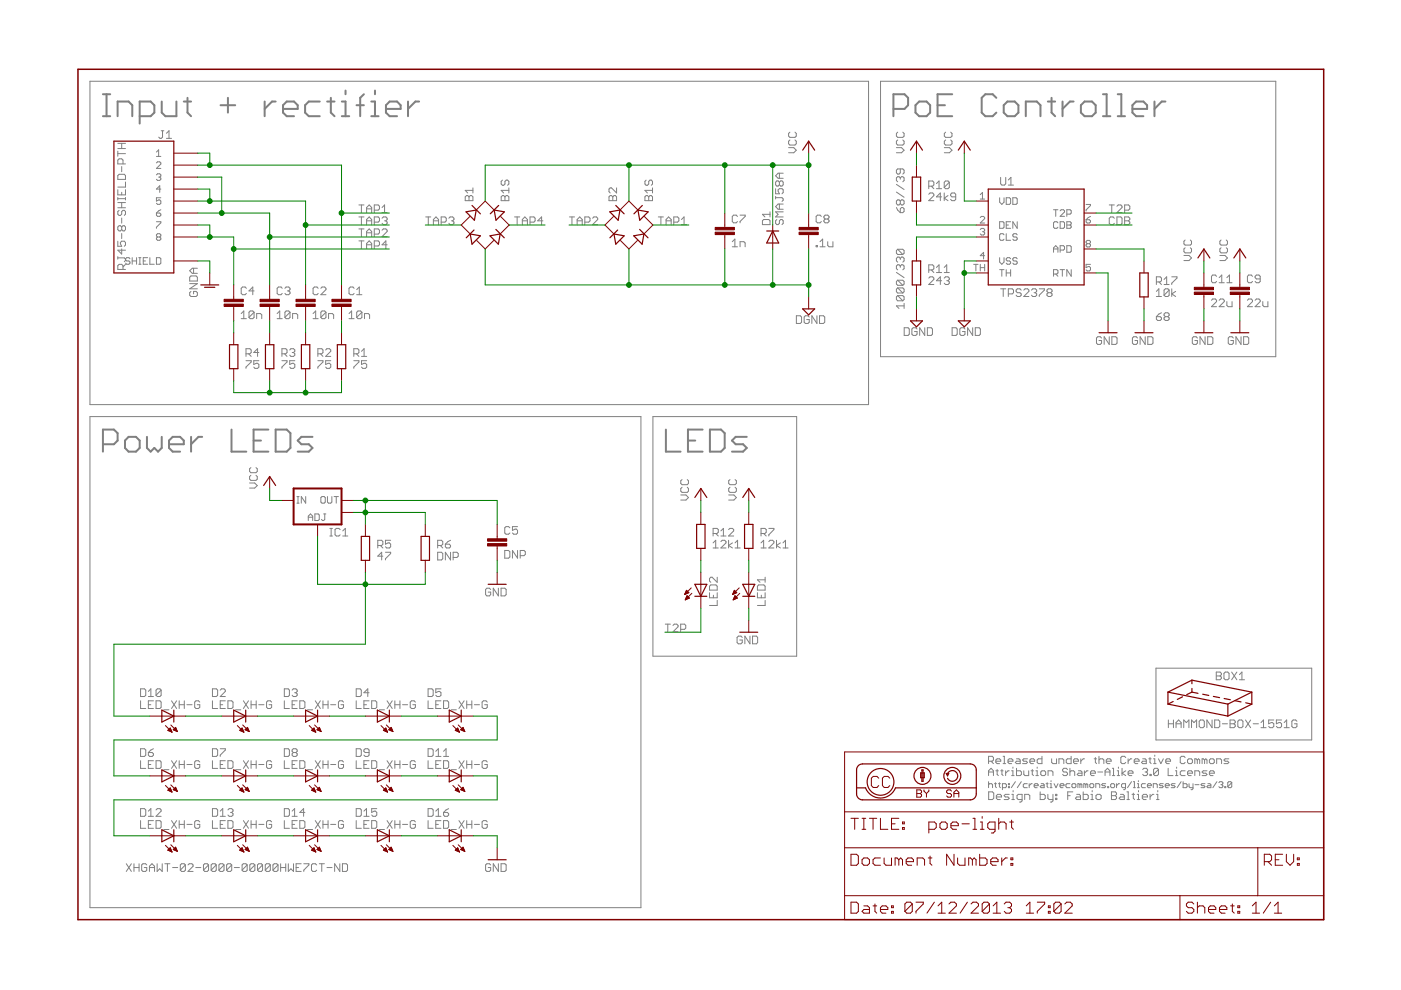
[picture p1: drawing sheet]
<svg xmlns="http://www.w3.org/2000/svg" width="297mm" height="210mm" viewBox="0 0 297 210" stroke-linecap="round" stroke-linejoin="round" font-family="sans-serif">
<g fill="none" stroke="#808080" stroke-width=".21">
<path d="M19.1 17.2h165v68.6h-165zM186.7 17.2h83.8v58.4h-83.8zM25 37.2l.3-.2h1.1l.2 .2v.8h-1.6zM25 32v1.1M25 32.6h1.6M25 31.5h1.6M25 30.4h1.6M25.8 30.4v1.1M25.8 35.3v1.1M26.1 34.8v-.8l-.3-.3h-.5l-.3 .3v.8h1.6M26.6 38.6v1.1h-1.6M33.2 32.2l.4-.4v1.4"/>
<path d="M33.2 33.2h.9M33.2 34.5l.2-.2h.5l.2 .2v.3l-.9 .9h.9M33.2 37.1l.2-.2h.5l.2 .2-.2 .4M33.6 37.5h.3M33.9 37.5l.2 .3-.2 .4h-.5l-.2-.2M34.2 27.7h.5M34.5 27.7v1.4l-.3 .2h-.3l-.2-.2M35.3 29.3h1.1M35.3 28.3l.5-.6v1.6M100.3 39.8v1.1M106.5 38.2l-.2 .3v.5l.2 .3h.3l.3-.3v-.5l.2-.3h.3l.3 .3v.5l-.3 .3M107.9 39.8v1.1"/>
<path d="M130.7 39.8v1.1l-1.1-1.1h-.2l-.3 .3v.5l.3 .3M137 38.2l-.3 .3v.5l.3 .3h.3l.2-.3v-.5l.3-.3h.3l.2 .3v.5l-.2 .3M138.3 39.8v1.1M165.2 38.6l-.2-.2h-.3l-.3 .2v.6l.3 .3h.3l.2-.3M165.2 36.7v1.1M165.2 38.6v.6M165.2 38.6l.3-.2h.3l.3 .2v.6l-.3 .3h-.3l-.3-.3M166.1 36.7h-1.1l-.6 .6 .6 .5h1.1M167.2 31.3h1.1l.5 .6-.5 .5h-1.1M167.5 29.7l-.3 .3v.5l.3 .3h1.1l.2-.3v-.5l-.2-.3M167.5 28l-.3 .3v.6l.3 .2h1.1l.2-.2v-.6l-.2-.3M190.1 39.1l1.6 1.1"/>
<path d="M190.1 31.3h1l.6 .6-.6 .5h-1M190.3 28l-.2 .3v.6l.2 .2h1.1l.3-.2v-.6l-.3-.3M190.3 29.7l-.2 .3v.5l.2 .3h1.1l.3-.3v-.5l-.3-.3M190.9 35.8v.8l-.3 .3h-.3l-.2-.3v-.5l.2-.3h1.1l.3 .3v.5l-.3 .3M190.9 37.7l.2-.2h.3l.3 .2v.6l-.3 .2M190.9 37.7v.3M190.9 37.7l-.3-.2h-.3l-.2 .2v.6l.2 .2M196.9 39.5h.8l.3-.3v-.5l-.3-.3h-.8v1.6M197.5 39.5l.5 .5M198.5 38.9l.6-.5v1.6M200.2 31.3h1.1l.5 .6-.5 .5h-1.1M200.5 29.7l-.3 .3v.5l.3 .3h1.1l.2-.3v-.5l-.2-.3"/>
<path d="M200.5 28l-.3 .3v.6l.3 .2h1.1l.2-.2v-.6l-.2-.3M201.3 38.7v1l-.3 .3h-.5l-.3-.3M201.3 38.7l-.3-.3h-.5l-.3 .3v1M201.3 38.7l-1.1 1M212.2 37.6v1.4l.2 .2h.6l.2-.2v-1.4M213.8 39.2h1.1M213.8 38.2l.5-.6v1.6M25 54.7h1.4l.2 .2M25 40.2v1.1h1.6v-1.1M25 51.1v1.1h.8l-.3-.5v-.3l.3-.3h.6l.2 .3v.5l-.2 .3M25 41.9v.5M25 54.4v.5"/>
<path d="M25 44h1.6M25 42.9h1.6M25 42.1h1.6M25.3 44.6l-.3 .3v.5l.3 .3h.2l.3-.3v-.5l.3-.3h.3l.2 .3v.5l-.2 .3M25.8 48.1l.3-.2h.3l.2 .2v.6l-.2 .3h-.3l-.3-.3M25.8 48.1l-.3-.2h-.2l-.3 .2v.6l.3 .3h.2l.3-.3M25.8 52.8v1.1l-.8-.9h1.6M25.8 40.8v.5M25.8 42.9v1.1M25.8 46.2v1.1M25.8 48.1v.6M25.8 49.5v1.1"/>
<path d="M26.1 57.1v-.8l-.3-.3h-.5l-.3 .3v.8h1.6M26.6 41.9v.5M26.6 56l-.5 .6M26.6 55.1l1 .5-.3 .4h-.4l-.3-.2M27.6 54.9l-.3-.3h-.4l-.5 .9M28 55.3h1M28 54.6v1.4M29 54.6v1.4M29.4 54.6h.5M29.4 56h.5M29.7 54.6v1.4M30.4 55.3h.4"/>
<path d="M31.3 54.6h-.9v1.4h.9M31.8 54.6v1.4h.9M33.2 45.2h.7l.2 .4-.2 .3h-.5l-.2-.3zM33.2 47h.9v.2l-.9 1v.2M33.2 54.6h.7l.2 .3v.9l-.2 .2h-.7zM33.4 50.2l-.2-.2 .2-.4h.5l.2 .2-.2 .4M33.4 50.2l-.2 .3 .2 .4h.5l.2-.2-.2-.5M33.4 50.2h.5M34.1 41.9h-.9v.7l.7-.2 .2 .2v.5l-.2 .2h-.5l-.2-.2M34.1 40.1h-.9l.7-.7v1.4M34.1 44.5l-.9 .7M40.5 58.5h1.1l.2 .3v.8h-1.6v-.8z"/>
<path d="M41 56.9v1.1M41.8 56.9h-1l-.6 .5 .6 .6h1M76.1 43.5h1.1M76.1 46h1.1M76.1 48.5h1.1M76.1 51.1h1.1M76.6 43.5v1.6M76.6 46v1.6M76.6 48.5v1.7M76.6 51.1v1.6M77.7 45.1v-1.1l.6-.5 .5 .5v1.1M77.7 47.6v-1.1l.6-.5 .5 .5v1.1"/>
<path d="M77.7 50.2v-1.1l.6-.6 .5 .6v1.1M77.7 52.7v-1.1l.6-.5 .5 .5v1.1M77.7 44.3h1.1M77.7 46.8h1.1M77.7 49.4h1.1M77.7 51.9h1.1M79.4 44.6h.8l.3-.3v-.6l-.3-.2h-.8v1.6M79.4 47.1h.8l.3-.3v-.5l-.3-.3h-.8v1.6M79.4 49.6h.8l.3-.2v-.6l-.3-.3h-.8v1.7M79.4 52.2h.8l.3-.3v-.5l-.3-.3h-.8v1.6M81 45.1h1.1M81 46.3l.3-.3h.5l.3 .3v.2l-.3 .3"/>
<path d="M81 44l.5-.5v1.6M81 48.8l.3-.3h.5l.3 .3v.3l-1.1 1.1h1.1M81.5 46.8h.3M81.8 46.8l.3 .3v.2l-.3 .3h-.5l-.3-.3M82.1 51.9h-1.1l.8-.8v1.6M90.3 46h1M90.8 46v1.6M91.9 46.8h1.1M91.9 47.6v-1.1l.5-.5 .6 .5v1.1M93.5 47.1h.8l.3-.3v-.5l-.3-.3h-.8v1.6M95.2 46.3l.2-.3h.6l.2 .3v.2l-.2 .3M95.7 46.8h.3"/>
<path d="M96 46.8l.2 .3v.2l-.2 .3h-.6l-.2-.3M98.6 41.7l.3-.2h.3l.2 .2 .3-.2h.3l.3 .2v.8h-1.7zM99.4 41.7v.8M100.3 40.4h-1.7l.6 .5M106.3 41.7l.2-.2h.3l.3 .2 .2-.2h.3l.3 .2v.8h-1.6zM107.1 41.7v.8M107.9 40.4h-1.6l.5 .5M109.1 46h1.1M109.6 46v1.6M110.7 46.8h1.1M110.7 47.6v-1.1l.6-.5 .5 .5v1.1M112.4 47.1h.8l.3-.3v-.5l-.3-.3h-.8v1.6"/>
<path d="M115.1 46.8h-1.1l.8-.8v1.6M120.7 46h1.1M121.3 46v1.6M122.4 46.8h1M122.4 47.6v-1.1l.5-.5 .5 .5v1.1M124 47.1h.8l.3-.3v-.5l-.3-.3h-.8v1.6M125.6 46.3l.3-.3h.5l.3 .3v.2l-1.1 1.1h1.1M129.4 41.5h.2l.3 .2 .3-.2h.3l.2 .2v.8h-1.6v-.8zM129.9 41.7v.8M137 41.5h.3l.2 .2 .3-.2h.3l.2 .2v.8h-1.6v-.8zM137.5 41.7v.8M138.3 40.4h-1.6l.6 .5"/>
<path d="M139.6 46h1.1M140.1 46v1.6M141.2 47.6v-1.1l.6-.5 .5 .5v1.1M141.2 46.8h1.1M142.9 47.1h.8l.2-.3v-.5l-.2-.3h-.8v1.6M144.5 47.6h1.1M144.5 46.5l.5-.5v1.6M155.3 51.2l.5-.5v1.6M155.3 52.3h1.1M156.4 45.9l-.3-.3h-.6l-.2 .3v1.1l.2 .2h.6l.3-.2M156.9 45.6h1.1v.3l-1.1 1.1v.2M156.9 52.3v-1.1h.8l.3 .3v.8"/>
<path d="M161.9 46.5h1.1l.3 .3v.8h-1.7v-.8zM163.3 45.4h-1.7l.6 .6M163.3 44.9v1.1M164.4 40v1.1h.8l-.2-.6v-.2l.2-.3h.6l.3 .3v.5l-.3 .3M164.4 41.6v.6M164.4 41.9h1.4l.3 .3v.2l-.3 .3M164.7 46.5l-.3 .3v.5l.3 .3h.3l.2-.3v-.5l.3-.3h.3l.3 .3v.5l-.3 .3M165.2 43.3v1.1M166.1 44.9h-1.7l.6 .5-.6 .6h1.7M166.1 43.3h-1.1l-.6 .5 .6 .6h1.1M173 52h.3v.3h-.3zM173.9 52.3h1"/>
<path d="M173.9 51.2l.5-.5v1.6M174.1 45.9l-.2-.3h-.6l-.3 .3v1.1l.3 .2h.6l.2-.2M174.9 46.4l-.2 .3v.3l.2 .2h.6l.3-.2v-.3l-.3-.3M174.9 46.4l-.2-.2v-.3l.2-.3h.6l.3 .3v.3l-.3 .2M174.9 46.4h.6M175.5 51.2v.8l.3 .3h.8v-1.1M190.1 44l.2 .6 .6 .5M190.1 40.7l1.6 1.1M190.1 57.8l1.6 1.1M190.3 52.9h1.1l.3 .2v.6l-.3 .3M190.3 59.4h1.1l.3 .3v.5l-.3 .3M190.3 52.9l-.2 .2v.6l.2 .3h1.1"/>
<path d="M190.3 59.4l-.2 .3v.5l.2 .3h1.1M190.3 59.4l1.1 1.1M190.3 52.9l1.1 1.1M190.9 42.6l.2-.2h.3l.3 .2v.6l-.3 .3h-.3l-.2-.3M190.9 54.8l.2-.3h.3l.3 .3v.5l-.3 .3M190.9 56.4l.2-.3h.3l.3 .3v.6l-.3 .2M190.9 42.6v.6M190.9 54.8v.2M190.9 56.4v.3M190.9 42.6l-.3-.2h-.3l-.2 .2v.6l.2 .3h.3l.3-.3M190.9 54.8l-.3-.3h-.3l-.2 .3v.5l.2 .3M190.9 56.4l-.3-.3h-.3l-.2 .3v.6l.2 .2"/>
<path d="M191.1 44h.3l.3 .3v.5l-.3 .3h-.5v-.8zM196.9 57.2h.8l.3-.2v-.6l-.3-.2h-.8v1.6M196.9 41.2l.3-.3h.5l.3 .3v.3l-1.1 1h1.1M196.9 59l.3-.3h.5l.3 .3v.2l-1.1 1.1h1.1M197.5 57.2l.5 .6M198.5 56.7l.6-.5v1.6M198.5 40h1.1M198.5 57.8h1.1M199.6 41.7h-1.1l.9-.8v1.6M199.6 59.5h-1.1l.9-.8v1.6M200.2 40.9v1.6M200.2 59l.3-.3h.5l.3 .3v.2l-.3 .3"/>
<path d="M200.2 57.8h1.1M200.2 56.7l.5-.5v1.6M200.7 59.5h.3M201 41.5l-.8 .5 .8 .5M201 59.5l.3 .3v.2l-.3 .3h-.5l-.3-.3M202.6 41.7h-.8l-.3-.2v-.3l.3-.3h.6l.2 .3v1.1l-.2 .2h-.6l-.3-.2M206.4 56h1M206.9 56v1.4M207.8 48.7l.3-.3h.4l.3 .3-.3 .4M207.8 56v1.4M207.8 41.3l.5-.5v1.4M207.8 42.2h1"/>
<path d="M207.8 46.1l.3-.2h.4l.3 .2v.3l-1 .9h1M207.8 56.7h1M208.3 49.1h.2M208.5 49.1l.3 .3-.3 .4h-.4l-.3-.2M208.8 56v1.4M208.8 54.2h-1l.7-.7v1.4M211.9 41.9v1l.5 .4 .5-.4v-1M211.9 47h.7l.3 .2v1l-.3 .2h-.7zM211.9 54.6v1l.5 .4 .5-.4v-1M211.9 57.2h1M212.4 57.2v1.4M212.9 49.8l-.3-.2h-.4l-.3 .2v.9l.3 .2h.4l.3-.2"/>
<path d="M213.3 41.9h.7l.3 .3v.9l-.3 .2h-.7zM213.3 49.6v1.3h1M213.3 57.2v1.4M213.3 47.7h.5M213.3 57.9h1M214.3 54.9l-.3-.3h-.4l-.3 .5 .3 .2h.4l.3 .5-.3 .2h-.4l-.3-.2M214.3 47h-1v1.4h1M214.3 57.2v1.4M214.7 41.9h.7l.3 .3v.9l-.3 .2h-.7zM215.7 54.9l-.3-.3h-.4l-.3 .3 .3 .4h.4l.3 .3-.3 .4h-.4l-.3-.2M215.7 47v1.4l-1-1.4v1.4M215.7 49.8l-.3-.2h-.4l-.3 .2 .3 .4h.4l.3 .3-.3 .4h-.4l-.3-.2"/>
<path d="M223.4 53.5v-.9l.4-.5 .5 .5v.9M223.4 58.1h.7l.2-.2v-.5l-.2-.2h-.7v1.4M223.4 44.5h.9M223.4 52.8h.9M223.8 58.1l.5 .5M223.8 44.5v1.4M224.3 47.2l-.2-.2h-.5l-.2 .2v1l.2 .2h.5l.2-.2M224.8 47h.7l.2 .2v1l-.2 .2h-.7zM224.8 57.2h.9M224.8 44.7l.2-.2h.5l.2 .2v.2l-.9 1h.9M224.8 53h.7l.2-.2v-.5l-.2-.2h-.7v1.4M225.2 57.2v1.4"/>
<path d="M226.2 47h.7l.2 .2-.2 .5 .2 .5-.2 .2h-.7zM226.2 47.7h.7M226.2 45.4h.7l.2-.2v-.5l-.2-.2h-.7v1.4M226.2 52.1h.7l.2 .2v1l-.2 .2h-.7zM227.1 57.2v1.4l-.9-1.4v1.4M230.3 43.3h.9v.3l-.9 .9v.2M230.3 46.6h.7l.2 .5-.2 .2h-.5l-.2-.2zM230.5 51.7l-.2-.3 .2-.4h.5l.2 .2-.2 .5M230.5 51.7l-.2 .2 .2 .5h.5l.2-.3-.2-.4M230.5 51.7h.5M231.2 56h-.9v.7l.7-.2 .2 .2v.5l-.2 .2h-.5l-.2-.2M231.2 45.9l-.9 .7"/>
<path d="M235.2 43.5h1.1M235.7 43.5v1.6M236.3 46.3l-.3-.3h-.5l-.3 .3v1l.3 .3h.5l.3-.3M236.8 43.7l.3-.2h.5l.3 .2v.3l-1.1 1.1h1.1M236.8 46h.8l.3 .3v1l-.3 .3h-.8zM238.4 44.6h.9l.2-.3v-.6l-.2-.2h-.9v1.6M238.4 46h.9l.2 .3v.2l-.2 .3 .2 .3v.2l-.2 .3h-.9zM238.4 46.8h.9M245.2 59.8h.8l.3-.3v-.5l-.3-.3h-.8v1.6M245.7 59.8l.6 .5M246.8 59.2l.6-.5v1.6M248.4 58.7h1.1v.3l-1.1 1v.3"/>
<path d="M251 54.2h1.1l.5 .5-.5 .5h-1.1M251.3 50.9l-.3 .3v.5l.3 .3h1.1l.2-.3v-.5l-.2-.3M251.3 52.5l-.3 .3v.5l.3 .3h1.1l.2-.3v-.5l-.2-.3M257.9 58.6l-.2-.3h-.6l-.2 .3v1.1l.2 .2h.6l.2-.2M258.5 59.9h1.1M258.5 58.9l.5-.6v1.6M258.6 54.2h1.1l.5 .5-.5 .5h-1.1M258.9 50.9l-.3 .3v.5l.3 .3h1.1l.2-.3v-.5l-.2-.3M258.9 52.5l-.3 .3v.5l.3 .3h1.1l.2-.3v-.5l-.2-.3M260.1 59.9h1.1M260.1 58.9l.6-.6v1.6M265.6 58.6l-.3-.3h-.6l-.2 .3v1.1l.2 .2h.6l.3-.2"/>
<path d="M267.2 59.1h-.8l-.3-.2v-.3l.3-.3h.5l.3 .3v1.1l-.3 .2h-.5l-.3-.2M40.2 60.1h1.6l-1.6 1.1h1.6M40.5 61.8l-.3 .3v.5l.3 .3h1.1l.2-.3v-.5l-.2-.3h-.6v.5M51.1 67.6h1.1M51.1 66.5l.6-.6v1.7M52.2 76.5h1.1v.3l-1.1 1v.3M52.2 75h.8l.3-.3v-.5l-.3-.3h-.8v1.7M52.2 61.1l-.2-.2h-.6l-.3 .2v1.1l.3 .3h.6l.2-.3M52.7 75l.6 .6M53.9 66.2v1.1l-.3 .3h-.6l-.2-.3M53.9 66.2l-.3-.3h-.6l-.2 .3v1.1M53.9 66.2l-1.1 1.1"/>
<path d="M53.9 61.7h-1.1l.8-.8v1.6M54.4 67.6v-1.1h.8l.3 .3v.8M54.9 74.7h-1.1l.8-.8v1.7M54.9 76.5h-1.1v.8l.5-.3h.3l.3 .3v.5l-.3 .3h-.5l-.3-.3M58.8 67.6h1M58.8 66.5l.5-.6v1.7M59.8 76.5h1.1v.3l-1.1 1v.3M59.8 75h.8l.3-.3v-.5l-.3-.3h-.8v1.7M59.8 61.1l-.2-.2h-.6l-.2 .2v1.1l.2 .3h.6l.2-.3M60.3 75l.6 .6M60.4 61.1l.3-.2h.5l.3 .2v.3l-.3 .3M60.9 61.7h.3"/>
<path d="M61.2 61.7l.3 .2v.3l-.3 .3h-.5l-.3-.3M61.4 74.2l.3-.3h.5l.3 .3v.3l-.3 .2M61.5 66.2v1.1l-.3 .3h-.5l-.3-.3M61.5 66.2l-.3-.3h-.5l-.3 .3v1.1M61.5 66.2l-1.1 1.1M62 74.7h.2M62 67.6v-1.1h.8l.3 .3v.8M62.2 74.7l.3 .3v.3l-.3 .3h-.5l-.3-.3M62.5 76.5h-1.1v.8l.6-.3h.2l.3 .3v.5l-.3 .3h-.5l-.3-.3M66.4 67.6h1.1M66.4 66.5l.5-.6v1.7M67.4 76.5h1.1v.3l-1.1 1v.3"/>
<path d="M67.4 75h.8l.3-.3v-.5l-.3-.3h-.8v1.7M67.5 61.1l-.3-.2h-.5l-.3 .2v1.1l.3 .3h.5l.3-.3M67.9 75l.6 .6M68 61.1l.3-.2h.5l.3 .2v.3l-1.1 1.1h1.1M69 74.2l.3-.3h.5l.3 .3v.3l-1.1 1.1h1.1M69.1 66.2v1.1l-.3 .3h-.5l-.3-.3M69.1 66.2l-.3-.3h-.5l-.3 .3v1.1M69.1 66.2l-1.1 1.1M69.7 67.6v-1.1h.8l.2 .3v.8M70.1 76.5h-1.1v.8l.6-.3h.2l.3 .3v.5l-.3 .3h-.5l-.3-.3M74 66.5l.5-.6v1.7M74 67.6h1.1"/>
<path d="M75 76.5h1.1v.3l-1.1 1v.3M75 75h.8l.3-.3v-.5l-.3-.3h-.8v1.7M75.1 61.1l-.3-.2h-.5l-.3 .2v1.1l.3 .3h.5l.3-.3M75.6 75l.5 .6M75.6 62.5h1.1M75.6 61.4l.6-.5v1.6M76.6 74.5l.6-.6v1.7M76.6 75.6h1.1M76.7 66.2v1.1l-.2 .3h-.6l-.3-.3M76.7 66.2l-.2-.3h-.6l-.3 .3v1.1M76.7 66.2l-1.1 1.1M77.3 67.6v-1.1h.8l.3 .3v.8"/>
<path d="M77.7 76.5h-1.1v.8l.6-.3h.3l.2 .3v.5l-.2 .3h-.6l-.3-.3M168.8 67h.9l.2 .2v1.1l-.2 .3h-.9zM171.6 67.2l-.3-.2h-.5l-.3 .2v1.1l.3 .3h.5l.3-.3v-.5h-.6M173.2 67v1.6l-1.1-1.6v1.6M173.8 67h.8l.3 .2v1.1l-.3 .3h-.8zM190.3 61h1.1l.3 .3v.5l-.3 .3M190.3 62.7h1.1l.3 .2v.6l-.3 .3M190.3 61l-.2 .3v.5l.2 .3h1.1M190.3 62.7l-.2 .2v.6l.2 .3h1.1M190.3 62.7l1.1 1.1M190.3 61l1.1 1.1M191.7 64.3v1.1"/>
<path d="M191.7 64.9h-1.6l.5 .5M191.7 69.5h.8l.3 .3v1l-.3 .3h-.8zM194.4 69.8l-.2-.3h-.6l-.3 .3v1l.3 .3h.6l.2-.3v-.5h-.5M196.1 69.5v1.6l-1.1-1.6v1.6M196.6 69.5h.8l.3 .3v1l-.3 .3h-.8zM201.9 69.5h.8l.2 .3v1l-.2 .3h-.8zM204.6 69.8l-.3-.3h-.5l-.3 .3v1l.3 .3h.5l.3-.3v-.5h-.6M206.2 69.5v1.6l-1.1-1.6v1.6M206.8 69.5h.8l.3 .3v1l-.3 .3h-.8zM212.2 61.2h1M212.7 61.2v1.7M213.8 62.3h.8l.3-.2v-.6l-.3-.3h-.8v1.7"/>
<path d="M216.5 61.5l-.3-.3h-.5l-.3 .3v.3l.3 .3h.5l.3 .2v.3l-.3 .3h-.5l-.3-.3M217.1 61.5l.2-.3h.6l.2 .3v.3l-1 1.1h1M218.7 61.5l.3-.3h.5l.3 .3v.3l-.3 .3M219.2 62.1h.3M219.5 62.1l.3 .2v.3l-.3 .3h-.5l-.3-.3M220.3 61.2h1.1v.3l-1.1 1.1v.3M222.2 62.1l-.2-.3v-.3l.2-.3h.6l.3 .3v.3l-.3 .3M222.2 62.1h.6M222.2 62.1l-.2 .2v.3l.2 .3h.6l.3-.3v-.3l-.3-.2M233.6 71.7l-.3-.3h-.6l-.2 .3v1l.2 .3h.6l.3-.3v-.5h-.6M235.2 71.4v1.6l-1.1-1.6v1.6M235.7 71.4h.9l.2 .3v1l-.2 .3h-.9z"/>
<path d="M241.2 71.7l-.3-.3h-.5l-.3 .3v1l.3 .3h.5l.3-.3v-.5h-.6M242.8 71.4v1.6l-1.1-1.6v1.6M243.4 71.4h.8l.3 .3v1l-.3 .3h-.8zM245.2 67.1h.8l.3 .3v.3l-.3 .2h-.6l-.2-.2zM245.2 62.9h1.1M245.2 61.8l.5-.6v1.7M246.3 66.3l-.6 .3-.5 .5M246.8 60.3h1.1M247.1 67.1l-.3 .3v.3l.3 .2h.5l.3-.2v-.3l-.3-.3M247.1 67.1h.5M247.1 67.1l-.3-.2v-.3l.3-.3h.5l.3 .3v.3l-.3 .2M247.9 61.5v1.1l-.3 .3h-.5l-.3-.3"/>
<path d="M247.9 61.5l-.3-.3h-.5l-.3 .3v1.1M247.9 61.5l-1.1 1.1M248.4 61.2v1.7M249.3 61.8l-.9 .5 .9 .6M253.9 71.7l-.3-.3h-.6l-.2 .3v1l.2 .3h.6l.3-.3v-.5h-.6M255.5 71.4v1.6l-1.1-1.6v1.6M256.1 71.4h.8l.3 .3v1l-.3 .3h-.8zM256.9 63.7l.2-.3h.6l.2 .3v.2l-1 1.1h1M258.5 63.7l.3-.3h.5l.3 .3v.2l-1.1 1.1h1.1M260.1 63.9v.8l.3 .3h.8v-1.1M261.5 71.7l-.3-.3h-.5l-.3 .3v1l.3 .3h.5l.3-.3v-.5h-.6M263.1 71.4v1.6l-1.1-1.6v1.6"/>
<path d="M263.7 71.4h.8l.3 .3v1l-.3 .3h-.8zM264.5 63.7l.2-.3h.6l.3 .3v.2l-1.1 1.1h1.1M266.1 63.7l.3-.3h.5l.3 .3v.2l-1.1 1.1h1.1M267.7 63.9v.8l.3 .3h.8v-1.1M19.1 88.3h116.8v104.1h-116.8zM53.2 99.1l-.3 .3v.5l.3 .3h1.1l.2-.3v-.5l-.2-.3M138.4 88.3h30.5v50.8h-30.5zM52.9 102.4h1.1l.5 .6-.5 .5h-1.1M53.2 100.8l-.3 .2v.6l.3 .3h1.1l.2-.3v-.6l-.2-.2M62.9 106.7h.5M62.9 105.3h.5M63.2 105.3v1.4"/>
<path d="M64.8 105.3v1.4l-.9-1.4v1.4M65.4 110.4v-1l.4-.4 .5 .4v1M65.4 109.7h.9M66.8 109h.7l.2 .2v.9l-.2 .3h-.7zM68.3 105.3h.4l.3 .2v.9l-.3 .3h-.4l-.3-.3v-.9zM68.6 109h.5M68.9 109v1.1l-.3 .3-.4-.3M69.4 105.3v1.1l.3 .3h.4l.3-.3v-1.1M69.9 112h.6M69.9 113.6h.6M70.2 112v1.6M70.8 105.3h1"/>
<path d="M71.3 105.3v1.4M72.1 112.3l-.3-.3h-.5l-.3 .3v1.1l.3 .2h.5l.3-.2M72.7 113.6h1M72.7 112.6l.5-.6v1.6M80.1 115.7h.8l.3-.3v-.6l-.3-.2h-.8v1.6M80.6 115.7l.6 .5M81.2 117.9h-1.1l.8-.8v1.6M81.7 117.1h1.1v.3l-1.1 1.1v.2M82.8 114.6h-1.1v.8l.6-.3h.2l.3 .3v.5l-.3 .3h-.5l-.3-.3M92.8 115.7h.8l.3-.3v-.6l-.3-.2h-.8v1.6M92.8 117.1h.8l.3 .3v1.1l-.3 .2h-.8zM93.3 115.7l.6 .5"/>
<path d="M94.4 115.4h.8l.3 .3v.2l-.3 .3h-.5l-.3-.3zM95.5 117.1v1.6l-1.1-1.6v1.6M95.5 114.6l-.5 .2-.6 .6M96.1 118.2h.8l.3-.3v-.5l-.3-.3h-.8v1.6M107 116.7h.8l.3 .3v1.1l-.3 .2h-.8zM108.1 111.9l-.3-.2h-.5l-.3 .2v1.1l.3 .3h.5l.3-.3M109.7 111.7h-1.1v.8l.6-.3h.3l.2 .3v.5l-.2 .3h-.6l-.3-.3M109.7 116.7v1.6l-1.1-1.6v1.6M110.3 117.8h.8l.3-.3v-.5l-.3-.3h-.8v1.6M144.3 104.9h1.1l.6 .6-.6 .5h-1.1M144.6 103.3l-.3 .3v.5l.3 .3h1.1l.3-.3v-.5l-.3-.3M144.6 101.7l-.3 .2v.6l.3 .3h1.1l.3-.3v-.6l-.3-.2"/>
<path d="M151.2 116.2h1.1M151.2 115.1l.5-.5v1.6M151.2 113.1h.8l.3-.3v-.5l-.3-.3h-.8v1.6M151.7 113.1l.6 .5M152.8 114.8l.3-.2h.5l.3 .2v.3l-1.1 1.1h1.1M152.8 112.6l.6-.6v1.6M152.8 113.6h1.1M154.5 114.6v1.6M154.5 112.3l.2-.3h.6l.3 .3v.3l-1.1 1h1.1M154.5 104.9h1.1l.5 .6-.5 .5h-1.1M154.8 103.3l-.3 .3v.5l.3 .3h1.1l.2-.3v-.5l-.2-.3M154.8 101.7l-.3 .2v.6l.3 .3h1.1l.2-.3v-.6l-.2-.2"/>
<path d="M155.3 115.1l-.8 .6 .8 .5M155.9 116.2h1M155.9 115.1l.5-.5v1.6M161.4 115.1l.5-.5v1.6M161.4 116.2h1.1M161.4 113.1h.8l.3-.3v-.5l-.3-.3h-.8v1.6M161.9 113.1l.6 .5M163 114.8l.3-.2h.5l.3 .2v.3l-1.1 1.1h1.1M163 112h1.1v.3l-1.1 1.1v.2M164.6 114.6v1.6M165.5 115.1l-.9 .6 .9 .5M166 116.2h1.1"/>
<path d="M166 115.1l.5-.5v1.6M104 125l-.2-.3h-.6l-.2 .3v1.1l.2 .2h.6l.2-.2v-.6h-.5M105.7 124.7v1.6l-1.1-1.6v1.6M106.2 124.7h.8l.3 .3v1.1l-.3 .2h-.8zM141.1 132.3h1M141.6 132.3v1.7M142.7 132.6l.3-.3h.5l.3 .3v.3l-1.1 1.1h1.1M144.3 133.4h.8l.3-.2v-.6l-.3-.3h-.8v1.7M150.4 125.7v1h1.7v-1M150.4 124.3l.3-.3h1.1l.3 .3v.8h-1.7zM151.3 126.2v.5M152.1 127.3v1.1h-1.7"/>
<path d="M152.1 122.4v1.1l-1.1-1.1h-.3l-.3 .3v.5l.3 .3M157.4 135.1l-.3-.2h-.6l-.2 .2v1.1l.2 .3h.6l.3-.3v-.5h-.6M159 134.9v1.6l-1.1-1.6v1.6M159.6 134.9h.8l.2 .2v1.1l-.2 .3h-.8zM160.6 124.3l.3-.3h1l.3 .3v.8h-1.6zM160.6 125.7v1h1.6v-1M161.4 126.2v.5M162.2 127.3v1.1h-1.6M162.2 122.4v1.1M162.2 122.9h-1.6l.5 .6M29.8 146h.8l.3 .3v1.1l-.3 .3h-.8zM29.8 148.6v1.6h1.1"/>
<path d="M29.8 158.7h.8l.3 .3v1.1l-.3 .3h-.8zM31.5 159.6h.8l.2 .2v.3l-.2 .3h-.6l-.2-.3zM31.5 149.4h.5M31.5 147.7h1M31.5 146.6l.5-.6v1.7M32.5 148.6h-1v1.6h1M32.5 158.7l-.5 .3-.5 .6M33.1 148.6h.8l.3 .3v1l-.3 .3h-.8zM34.2 146.3l-.3-.3h-.5l-.3 .3v1.1M34.2 146.3v1.1l-.3 .3h-.5l-.3-.3M34.2 146.3l-1.1 1.1M34.7 150.5h1.1"/>
<path d="M36.4 148.6l1 1.6M37.4 148.6l-1 1.6M38 149.4h1.1M38 148.6v1.6M39.1 148.6v1.6M39.6 149.4h1.1M42.4 148.9l-.3-.3h-.5l-.3 .3v1l.3 .3h.5l.3-.3v-.5h-.6M45 148.6v1.6h1.1M45 146h.9l.2 .3v1.1l-.2 .3h-.9zM45 158.7h.9l.2 .3v1.1l-.2 .3h-.9zM46.7 149.4h.5M46.7 158.7h1.1v.3l-1.1 1.1v.3"/>
<path d="M46.7 146.3l.3-.3h.5l.3 .3v.3l-1.1 1.1h1.1M47.8 148.6h-1.1v1.6h1.1M48.3 148.6h.8l.3 .3v1l-.3 .3h-.8zM50 150.5h1.1M51.6 148.6l1.1 1.6M52.7 148.6l-1.1 1.6M53.2 149.4h1.1M53.2 148.6v1.6M54.3 148.6v1.6M54.9 149.4h1.1M57.6 148.9l-.3-.3h-.5l-.3 .3v1l.3 .3h.5l.3-.3v-.5h-.6M60.3 148.6v1.6h1.1"/>
<path d="M60.3 146h.8l.3 .3v1.1l-.3 .3h-.8zM60.3 158.7h.8l.3 .3v1.1l-.3 .3h-.8zM61.9 149.4h.6M61.9 146.3l.3-.3h.5l.3 .3v.3l-.3 .3M62.2 159.6l-.3-.3v-.3l.3-.3h.5l.3 .3v.3l-.3 .3M62.2 159.6l-.3 .2v.3l.3 .3h.5l.3-.3v-.3l-.3-.2M62.2 159.6h.5M62.5 146.9h.2M62.7 146.9l.3 .2v.3l-.3 .3h-.5l-.3-.3M63 148.6h-1.1v1.6h1.1M63.6 148.6h.8l.2 .3v1l-.2 .3h-.8zM65.2 150.5h1.1"/>
<path d="M66.8 148.6l1.1 1.6M67.9 148.6l-1.1 1.6M68.5 148.6v1.6M68.5 149.4h1.1M69.6 148.6v1.6M70.1 149.4h1.1M72.8 148.9l-.2-.3h-.6l-.2 .3v1l.2 .3h.6l.2-.3v-.5h-.5M75.5 148.6v1.6h1.1M75.5 146h.8l.3 .3v1.1l-.3 .3h-.8zM75.5 158.7h.8l.3 .3v1.1l-.3 .3h-.8zM77.2 149.4h.5M78.3 148.6h-1.1v1.6h1.1"/>
<path d="M78.3 159.6h-.9l-.2-.3v-.3l.2-.3h.6l.3 .3v1.1l-.3 .3h-.6l-.2-.3M78.3 146.9h-1.1l.8-.9v1.7M78.8 148.6h.8l.3 .3v1l-.3 .3h-.8zM80.4 150.5h1.1M82.1 148.6l1.1 1.6M83.2 148.6l-1.1 1.6M83.7 149.4h1.1M83.7 148.6v1.6M84.8 148.6v1.6M85.3 149.4h1.1M88.1 148.9l-.3-.3h-.6l-.2 .3v1l.2 .3h.6l.3-.3v-.5h-.6M90.8 158.7h.8l.2 .3v1.1l-.2 .3h-.8z"/>
<path d="M90.8 148.6v1.6h1M90.8 146h.8l.2 .3v1.1l-.2 .3h-.8zM92.4 149.4h.5M92.4 159.3l.5-.6v1.7M93.5 148.6h-1.1v1.6h1.1M93.5 146h-1.1v.9l.5-.3h.3l.3 .3v.5l-.3 .3h-.5l-.3-.3M94 148.6h.8l.3 .3v1l-.3 .3h-.8zM94 159.3l.6-.6v1.7M95.7 150.5h1.1M97.3 148.6l1.1 1.6M98.4 148.6l-1.1 1.6M99 149.4h1"/>
<path d="M99 148.6v1.6M100 148.6v1.6M100.6 149.4h1.1M103.3 148.9l-.3-.3h-.5l-.3 .3v1l.3 .3h.5l.3-.3v-.5h-.5M245.1 141.7h33v15.2h-33zM247.7 152.7v1.6M247.7 153.5h1.1M248.8 152.7v1.6M249.3 153.5h1.1M249.3 154.3v-1.1l.6-.5 .5 .5v1.1M251 154.3v-1.6l.5 .5 .6-.5v1.6M252.6 154.3v-1.6l.6 .5 .5-.5v1.6"/>
<path d="M254.5 152.7h.6l.2 .2v1.1l-.2 .3h-.6l-.2-.3v-1.1zM257 152.7v1.6l-1.1-1.6v1.6M257.5 152.7h.8l.3 .2v1.1l-.3 .3h-.8zM257.9 142.5h.8l.3 .3v.2l-.3 .3 .3 .3v.2l-.3 .3h-.8zM257.9 143.3h.8M259.2 153.5h1M259.8 142.5h.5l.3 .3v1l-.3 .3h-.5l-.3-.3v-1zM260.8 153.5h.8M260.8 152.7h.8l.3 .2v.3l-.3 .3 .3 .2v.3l-.3 .3h-.8zM261.1 142.5l1.1 1.6M262.2 142.5l-1.1 1.6M262.7 152.7h.5l.3 .2v1.1l-.3 .3h-.5l-.3-.3v-1.1z"/>
<path d="M262.8 144.1h1.1M262.8 143l.5-.5v1.6M264.1 152.7l1.1 1.6M265.2 152.7l-1.1 1.6M265.7 153.5h1.1M267.4 154.3h1M267.4 153.2l.5-.5v1.6M270.1 152.7h-1.1v.8l.5-.3h.3l.3 .3v.5l-.3 .3h-.5l-.3-.3M271.7 152.7h-1.1v.8l.8-.3 .3 .3v.5l-.3 .3h-.5l-.3-.3M272.3 154.3h1M272.3 153.2l.5-.5v1.6M275 152.9l-.3-.2h-.5l-.3 .2v1.1l.3 .3h.5l.3-.3v-.5h-.6"/>
<path d="M29.8 161.3v1.6h1.1M29.8 171.4h.8l.3 .3v1.1l-.3 .3h-.8zM29.8 174v1.6h1.1M31.5 162.1h.5M31.5 174.8h.5M31.5 172l.5-.6v1.7M31.5 173.1h1M32.5 161.3h-1v1.6h1M32.5 174h-1v1.6h1M33.1 161.3h.8l.3 .3v1l-.3 .3h-.8zM33.1 174h.8l.3 .3v1l-.3 .3h-.8zM33.1 171.7l.3-.3h.5l.3 .3v.3l-1.1 1.1h1.1"/>
<path d="M34.7 163.2h1.1M34.7 175.9h1.1M36.4 161.3l1 1.6M36.4 174l1 1.6M37.4 161.3l-1 1.6M37.4 174l-1 1.6M38 161.3v1.6M38 174v1.6M38 162.1h1.1M38 174.8h1.1M39.1 161.3v1.6M39.1 174v1.6"/>
<path d="M39.6 162.1h1.1M39.6 174.8h1.1M42.4 161.6l-.3-.3h-.5l-.3 .3v1l.3 .3h.5l.3-.3v-.5h-.6M42.4 174.3l-.3-.3h-.5l-.3 .3v1l.3 .3h.5l.3-.3v-.5h-.6M45 161.3v1.6h1.1M45 171.4h.9l.2 .3v1.1l-.2 .3h-.9zM45 174v1.6h1.1M46.7 162.1h.5M46.7 174.8h.5M46.7 173.1h1.1M46.7 172l.5-.6v1.7M47.8 161.3h-1.1v1.6h1.1"/>
<path d="M47.8 174h-1.1v1.6h1.1M48.3 161.3h.8l.3 .3v1l-.3 .3h-.8zM48.3 171.7l.3-.3h.5l.3 .3v.3l-.3 .3M48.3 174h.8l.3 .3v1l-.3 .3h-.8zM48.9 172.3h.2M49.1 172.3l.3 .2v.3l-.3 .3h-.5l-.3-.3M50 163.2h1.1M50 175.9h1.1M51.6 161.3l1.1 1.6M51.6 174l1.1 1.6M52.7 161.3l-1.1 1.6M52.7 174l-1.1 1.6"/>
<path d="M53.2 161.3v1.6M53.2 174v1.6M53.2 162.1h1.1M53.2 174.8h1.1M54.3 161.3v1.6M54.3 174v1.6M54.9 162.1h1.1M54.9 174.8h1.1M57.6 174.3l-.3-.3h-.5l-.3 .3v1l.3 .3h.5l.3-.3v-.5h-.6M57.6 161.6l-.3-.3h-.5l-.3 .3v1l.3 .3h.5l.3-.3v-.5h-.6M60.3 161.3v1.6h1.1M60.3 171.4h.8l.3 .3v1.1l-.3 .3h-.8z"/>
<path d="M60.3 174v1.6h1.1M61.9 162.1h.6M61.9 174.8h.6M61.9 173.1h1.1M61.9 172l.6-.6v1.7M63 161.3h-1.1v1.6h1.1M63 174h-1.1v1.6h1.1M63.6 161.3h.8l.2 .3v1l-.2 .3h-.8zM63.6 174h.8l.2 .3v1l-.2 .3h-.8zM64.6 172.3h-1l.8-.9v1.7M65.2 163.2h1.1M65.2 175.9h1.1"/>
<path d="M66.8 161.3l1.1 1.6M66.8 174l1.1 1.6M67.9 161.3l-1.1 1.6M67.9 174l-1.1 1.6M68.5 161.3v1.6M68.5 174v1.6M68.5 162.1h1.1M68.5 174.8h1.1M69.6 161.3v1.6M69.6 174v1.6M70.1 162.1h1.1M70.1 174.8h1.1"/>
<path d="M72.8 174.3l-.2-.3h-.6l-.2 .3v1l.2 .3h.6l.2-.3v-.5h-.5M72.8 161.6l-.2-.3h-.6l-.2 .3v1l.2 .3h.6l.2-.3v-.5h-.5M75.5 161.3v1.6h1.1M75.5 171.4h.8l.3 .3v1.1l-.3 .3h-.8zM75.5 174v1.6h1.1M77.2 162.1h.5M77.2 174.8h.5M77.2 173.1h1.1M77.2 172l.5-.6v1.7M78.3 161.3h-1.1v1.6h1.1M78.3 174h-1.1v1.6h1.1M78.8 174h.8l.3 .3v1l-.3 .3h-.8z"/>
<path d="M78.8 161.3h.8l.3 .3v1l-.3 .3h-.8zM79.9 171.4h-1.1v.9l.8-.3 .3 .3v.5l-.3 .3h-.5l-.3-.3M80.4 163.2h1.1M80.4 175.9h1.1M82.1 161.3l1.1 1.6M82.1 174l1.1 1.6M83.2 161.3l-1.1 1.6M83.2 174l-1.1 1.6M83.7 161.3v1.6M83.7 174v1.6M83.7 162.1h1.1M83.7 174.8h1.1"/>
<path d="M84.8 161.3v1.6M84.8 174v1.6M85.3 162.1h1.1M85.3 174.8h1.1M88.1 161.6l-.3-.3h-.6l-.2 .3v1l.2 .3h.6l.3-.3v-.5h-.6M88.1 174.3l-.3-.3h-.6l-.2 .3v1l.2 .3h.6l.3-.3v-.5h-.6M90.8 161.3v1.6h1M90.8 171.4h.8l.2 .3v1.1l-.2 .3h-.8zM90.8 174v1.6h1M92.4 162.1h.5M92.4 174.8h.5M92.4 160.4h1.1"/>
<path d="M92.4 172l.5-.6v1.7M92.4 173.1h1.1M93.5 161.3h-1.1v1.6h1.1M93.5 174h-1.1v1.6h1.1M94 161.3h.8l.3 .3v1l-.3 .3h-.8zM94 172.3h.8l.3 .2v.3l-.3 .3h-.5l-.3-.3zM94 174h.8l.3 .3v1l-.3 .3h-.8zM94 160.4h1.1M95.1 171.4l-.5 .3-.6 .6M95.7 163.2h1.1M95.7 175.9h1.1M97.3 161.3l1.1 1.6"/>
<path d="M97.3 174l1.1 1.6M98.4 161.3l-1.1 1.6M98.4 174l-1.1 1.6M99 161.3v1.6M99 174v1.6M99 162.1h1M99 174.8h1M100 161.3v1.6M100 174v1.6M100.6 162.1h1.1M100.6 174.8h1.1M103.3 174.3l-.3-.3h-.5l-.3 .3v1l.3 .3h.5l.3-.3v-.5h-.5"/>
<path d="M103.3 161.6l-.3-.3h-.5l-.3 .3v1l.3 .3h.5l.3-.3v-.5h-.5M209.6 161.4h.8l.2-.3v-.5l-.2-.2h-.8v1.5M209.6 164.4v-1l.5-.5 .5 .5v1M209.6 165.7v1.3M209.6 166.4l.2-.2h.4l.2 .2v.6M209.6 163.7h1M209.6 167.9h.8l.3 .3v1l-.3 .3h-.8zM210.1 161.4l.5 .5M210.8 166.2h.5M211.1 165.9v.9l.2 .2M211.1 161.4h1.1v-.3l-.3-.2h-.5l-.3 .2v.5l.3 .3h.5M211.1 163.4h.6"/>
<path d="M211.2 169h1.1v-.3l-.2-.3h-.6l-.3 .3v.5l.3 .3h.6M211.4 163.2v1l.3 .2M211.7 166.2h.4M211.9 165.9v.9l.2 .2M212.2 163.4h.5M212.4 163.2v1l.3 .2M212.5 167h.7l.2-.2v-.4l-.2-.2h-.7v1.2M212.7 160.4h.2v1.5M212.7 161.9h.5M213.2 163.4v1M213.7 161.4h1.1v-.3l-.3-.2h-.5l-.3 .2v.5l.3 .3h.5M213.8 166.2h.2v.2h-.2z"/>
<path d="M213.8 166.8h.2v.2h-.2zM214 168.4h-.9l-.2 .3 .2 .3h.6l.3 .2-.3 .3h-.8M214 163.4h-.3l-.5 .5M214.5 163.4h.3v1M214.5 164.4h.5M214.5 168.4h.3v1.1M214.5 169.5h.6M214.8 162.6v.3M214.8 167.6v.3M215.3 165.7l-.9 1.3M215.5 160.9h.5l.3 .2v.8h-.8l-.2-.3 .2-.2h.8M215.5 162.9v1.5h.8l.3-.2v-.5l-.3-.3h-.8"/>
<path d="M216.5 165.7l-.8 1.3M216.7 169.5h-.8l-.3-.3v-.5l.3-.3h.8v1.4l-.3 .3h-.2M217.1 163.4v.8l.2 .2h.8v-1M217.3 169.5v-1.1h.8l.2 .3v.8M217.8 166.2h-.6l-.2 .2v.4l.2 .2h.6M217.8 160.9h-.7l-.3 .2 .3 .3h.5l.2 .2-.2 .3h-.8M218.2 166.2v.8M218.4 161.4h1v-.3l-.3-.2h-.5l-.2 .2v.5l.2 .3h.5M218.6 163.4h.5M218.8 166.2h-.2l-.4 .4M218.9 163.2v1l.2 .2M219.3 166.6h.8l-.2-.4h-.4l-.2 .2v.4l.2 .2h.4"/>
<path d="M219.6 163.4h.3v1M219.6 164.4h.6M219.9 162.6v.3M220.5 167.9v1.6h.8l.3-.3v-.5l-.3-.3h-.8M220.7 166.2h.5l.2 .2v.6h-.7l-.2-.2 .2-.2h.7M220.9 160.4v1.5h-.7l-.3-.3v-.5l.3-.2h.7M220.9 163.4h.5l.3 .3v.5l-.3 .2h-.5l-.2-.2v-.5zM221.8 166.2h.4M222 165.9v.9l.2 .2M222.2 168.4v.8l.2 .3h.8M222.2 164.4v-1h.8l.2 .3v.7M222.6 166.2h.2v.8"/>
<path d="M222.6 167h.5M222.8 165.5v.2M223 160.9v.7l.2 .3h.8v-1M223.2 168.4v1.4l-.2 .3h-.3M223.5 166.2l.4 .8 .4-.8M223.8 168.4h.3v.3h-.3zM223.8 169.2h.3v.3h-.3zM224.5 161.9v-1h.8l.3 .2v.8M224.7 166.6h.9l-.2-.4h-.4l-.3 .2v.4l.3 .2h.4M226.3 163.2l-.2-.3h-.5l-.3 .3v.2l.3 .3h.5l.2 .2v.3l-.2 .2h-.5l-.3-.2M226.4 168.7h.5M226.8 163.7l.3-.3h.5l.3 .3v.7"/>
<path d="M226.8 166.2h-.6l-.2 .2v.4l.2 .2h.6M226.8 162.9v1.5M227.1 160.4v1.5h-.8l-.2-.3v-.5l.2-.2h.8M227.5 167.9h-1.1v1.6M227.5 166.2h.4l.2 .2v.4l-.2 .2h-.4l-.2-.2v-.4zM227.6 161.4h1v-.3l-.2-.2h-.5l-.3 .2v.5l.3 .3h.5M228.3 168.4h.5l.3 .3v.8h-.8l-.3-.3 .3-.2h.8M228.6 163.4h.6l.2 .3v.7h-.8l-.2-.2 .2-.3h.8M229 166.4l-.5-.2v.8M229 166.4v.6M229 166.4l.2-.2 .2 .2v.6M229.2 160.9v1"/>
<path d="M229.7 167.9v1.6h.8l.2-.3v-.5l-.2-.3h-.8M229.9 163.4v1M229.9 160.9h-.2l-.5 .5M230.2 166.4l-.4-.2v.8M230.2 166.4v.6M230.2 166.4l.2-.2 .2 .2v.6M230.7 163.4h-.3l-.5 .5M231.2 163.9h1v-.2l-.2-.3h-.5l-.3 .3v.5l.3 .2h.5M231.3 166.2h.4l.2 .2v.4l-.2 .2h-.4l-.2-.2v-.4zM231.3 168.4h.3v1.1M231.3 169.5h.5M231.6 167.6v.3"/>
<path d="M232 160.9h.5M232.2 160.6v1l.3 .3M232.3 167v-.8h.7l.2 .2v.6M232.4 168.7l.2-.3h.6l.3 .3v.5l-.3 .3h-.6l-.2-.3zM232.7 163.7h1.1M233 161.1l.3-.2h.5l.2 .2v.8M233 160.4v1.5M234.3 163.7h1M234.3 164.4v-1l.5-.5 .5 .5v1M234.4 166.2h-.6l-.2 .2 .2 .2h.4l.2 .2-.2 .2h-.6M234.5 161.4h1.1v-.3l-.3-.2h-.5l-.3 .2v.5l.3 .3h.5M234.8 166.8h.3v.2h-.3z"/>
<path d="M235.6 167.9h.9l.2 .3v.2l-.2 .3 .2 .3v.2l-.2 .3h-.9zM235.6 168.7h.9M235.7 166.2h.4l.2 .2v.4l-.2 .2h-.4l-.2-.2v-.4zM235.8 164.4h.5M235.8 162.9h.3v1.5M236.7 166.2v.8M236.9 163.4h.2v1M236.9 164.4h.5M237.1 162.6v.3M237.4 166.2h-.2l-.5 .4M237.6 168.4h.5l.3 .3v.8h-.8l-.3-.3 .3-.2h.8M237.9 162.9v1.5"/>
<path d="M238.6 167h-.6l-.2-.2v-.4l.2-.2h.6v1l-.4 .2M238.7 160.6l-.3-.2h-.5l-.3 .2v1l.3 .3h.5l.3-.3M238.7 163.4l-.8 .5 .8 .5M238.9 167.9h.3v1.6M238.9 169.5h.6M239.2 160.9v1M239.2 163.9h1v-.2l-.2-.3h-.6l-.2 .3v.5l.2 .2h.6M239.9 165.7l-.8 1.3M240 160.9h-.3l-.5 .5M240 168.4h.6M240.3 168.2v1l.3 .3M240.3 167h.4"/>
<path d="M240.3 165.7h.2v1.3M240.5 161.4h1v-.3l-.3-.2h-.5l-.2 .2v.5l.2 .3h.5M241.1 168.4h.3v1.1M241.1 169.5h.5M241.2 166.2h.2v.8M241.2 167h.4M241.4 165.5v.2M241.4 167.6v.3M242.2 169h1.1v-.3l-.3-.3h-.5l-.3 .3v.5l.3 .3h.5M242.3 163.2l.2-.3h.5l.3 .3v.2l-.3 .3M242.3 160.9h.5l.2 .2v.8h-.7l-.3-.3 .3-.2h.7M242.8 163.7h.2"/>
<path d="M242.8 166.2h-.6l-.2 .2v.4l.2 .2h.6M243 163.7l.3 .2v.3l-.3 .2h-.5l-.2-.2M243.3 166.6h.8l-.2-.4h-.4l-.2 .2v.4l.2 .2h.4M243.6 160.9h.5M243.8 160.6v1l.3 .3M243.8 164.2h.3v.2h-.3zM243.8 168.4v1.1M244.5 167v-.8h.7l.2 .2v.6M244.6 161.9h.5M244.6 160.9h.2v1M244.6 168.4h-.2l-.6 .6M244.8 160.1v.3"/>
<path d="M245.2 168.4h.3v1.1M245.2 169.5h.5M245.5 167.6v.3M245.6 163.2v1l-.2 .2h-.6l-.2-.2M245.6 160.9l.5 1 .6-1M245.6 163.2l-.2-.3h-.6l-.2 .3v1M245.6 163.2l-1 1M246.6 166.2h-.6l-.2 .2 .2 .2h.4l.2 .2-.2 .2h-.6M247.1 166.6h.8l-.2-.4h-.4l-.2 .2v.4l.2 .2h.4M247.2 161.4h1v-.3l-.3-.2h-.5l-.2 .2v.5l.2 .3h.5M247.7 162.9v1.5h1M249.2 166.2h-.7l-.2 .2 .2 .2h.4l.3 .2-.3 .2h-.6"/>
<path d="M249.2 163.4h.3v1M249.2 164.4h.5M249.5 162.6v.3M250.4 165.7l-.8 1.3M250.8 165.7v1.3h.7l.2-.2v-.4l-.2-.2h-.7M251.3 160.6l-.3-.2h-.5l-.3 .2v1l.3 .3h.5l.3-.3M251.3 163.4h-.8l-.3 .3v.5l.3 .2h.8M251.8 161.1l.3-.2h.5l.2 .2v.5l-.2 .3h-.5l-.3-.3zM251.8 163.9h1v-.2l-.2-.3h-.5l-.3 .3v.5l.3 .2h.5M252.1 166.2v.6l.2 .2h.6M252.9 166.2v1l-.4 .2M253.3 164.4v-1h.8l.3 .3v.7"/>
<path d="M253.4 166.4h.8M253.9 161.1l-.3-.2h-.3v1M253.9 161.1v.8M253.9 161.1l.2-.2 .3 .2v.8M255.4 161.1l.3-.2 .2 .2v.8M255.4 161.1l-.3-.2h-.2v1M255.4 161.1v.8M255.5 166.2h-.7l-.2 .2 .2 .2h.5l.2 .2-.2 .2h-.7M255.9 163.4h-.8l-.2 .3 .2 .2h.6l.2 .3-.2 .2h-.8M256.1 166.2h.4l.2 .2v.6h-.6l-.2-.2 .2-.2h.6M256.4 161.1l.3-.2h.5l.3 .2v.5l-.3 .3h-.5l-.3-.3zM256.4 163.9h1.1v-.2l-.3-.3h-.5l-.3 .3v.5l.3 .2h.5"/>
<path d="M258 161.9v-1h.7l.3 .2v.8M258 165.7l-.8 1.3M258.4 165.9l.2-.2h.5l.2 .2-.2 .5M258.8 166.4h.3M259.1 166.4l.2 .2-.2 .4h-.5l-.2-.2M259.7 166.8h.2v.2h-.2zM260.5 160.9h-.7l-.3 .2 .3 .3h.5l.2 .2-.2 .3h-.8M261.2 165.9v.9l-.3 .2h-.4l-.2-.2M261.2 165.9l-.3-.2h-.4l-.2 .2v.9M261.2 165.9l-.9 .9M26.8 183.1l1.1 1.7M27.9 183.1l-1.1 1.7"/>
<path d="M28.4 183.1v1.7M28.4 183.9h1.1M29.5 183.1v1.7M31.1 183.4l-.2-.3h-.6l-.3 .3v1.1l.3 .3h.6l.2-.3v-.6h-.5M31.7 183.9h1.1M31.7 184.8v-1.1l.5-.6 .6 .6v1.1M33.3 183.1v1.7l.5-.6 .6 .6v-1.7M34.9 183.1h1.1M35.5 183.1v1.7M36.6 183.9h1.1M39.3 183.4l-.3-.3h-.5l-.3 .3v1.1M39.3 183.4v1.1l-.3 .3h-.5l-.3-.3"/>
<path d="M39.3 183.4l-1.1 1.1M39.9 183.4l.2-.3h.6l.2 .3v.3l-1 1.1h1M41.5 183.9h1.1M44.2 183.4l-.3-.3h-.5l-.3 .3v1.1M44.2 183.4v1.1l-.3 .3h-.5l-.3-.3M44.2 183.4l-1.1 1.1M45.8 183.4l-.2-.3h-.6l-.2 .3v1.1M45.8 183.4v1.1l-.2 .3h-.6l-.2-.3M45.8 183.4l-1 1.1M47.5 183.4l-.3-.3h-.5l-.3 .3v1.1M47.5 183.4v1.1l-.3 .3h-.5l-.3-.3M47.5 183.4l-1.1 1.1"/>
<path d="M49.1 183.4l-.2-.3h-.6l-.3 .3v1.1M49.1 183.4v1.1l-.2 .3h-.6l-.3-.3M49.1 183.4l-1.1 1.1M49.7 183.9h1.1M52.4 183.4l-.3-.3h-.5l-.3 .3v1.1M52.4 183.4v1.1l-.3 .3h-.5l-.3-.3M52.4 183.4l-1.1 1.1M54 183.4l-.2-.3h-.6l-.2 .3v1.1M54 183.4v1.1l-.2 .3h-.6l-.2-.3M54 183.4l-1 1.1M55.7 183.4l-.3-.3h-.5l-.3 .3v1.1M55.7 183.4v1.1l-.3 .3h-.5l-.3-.3"/>
<path d="M55.7 183.4l-1.1 1.1M57.3 183.4l-.3-.3h-.5l-.3 .3v1.1M57.3 183.4v1.1l-.3 .3h-.5l-.3-.3M57.3 183.4l-1.1 1.1M58.9 183.4l-.2-.3h-.6l-.2 .3v1.1M58.9 183.4v1.1l-.2 .3h-.6l-.2-.3M58.9 183.4l-1 1.1M59.5 183.9h1.1M59.5 183.1v1.7M60.6 183.1v1.7M61.1 183.1v1.7l.6-.6 .5 .6v-1.7M62.8 183.9h.5"/>
<path d="M63.9 183.1h-1.1v1.7h1.1M64.4 183.1h1.1v.3l-1.1 1.1v.3M67.1 183.4l-.2-.3h-.6l-.3 .3v1.1l.3 .3h.6l.2-.3M67.7 183.1h1.1M68.2 183.1v1.7M69.3 183.9h1.1M72.1 183.1v1.7l-1.1-1.7v1.7M72.6 183.1h.8l.3 .3v1.1l-.3 .3h-.8zM104 183.4l-.2-.3h-.6l-.2 .3v1.1l.2 .3h.6l.2-.3v-.6h-.5M105.7 183.1v1.7l-1.1-1.7v1.7M106.2 183.1h.8l.3 .3v1.1l-.3 .3h-.8z"/>
</g>
<g fill="none" stroke="#808080" stroke-width=".42">
<path d="M21.8 20h1.6M22.6 20v4.6M73.3 19.2v.8M77.2 20l-.8 .7v3.9M79.5 19.2v.8M201.9 20h-3.1v4.6h3.1M233.8 20h.8v4.6M237 20h.7v4.6M21.8 24.6h1.6M24.9 24.6v-3.1h2.4l.7 .8v2.3M29.6 24.6h2.3l.8-.7v-1.6l-.8-.8h-2.3v4.7M34.3 21.5v2.4l.8 .7h2.3v-3.1"/>
<path d="M39 21.5h1.5M39.8 20.7v3.2l.7 .7M46.8 22.3h3.1M48.3 20.7v3.2M56.1 21.5v3.1M58.4 21.5h-.7l-1.6 1.6M60 23.1h3.1v-.8l-.8-.8h-1.5l-.8 .8v1.6l.8 .7h1.5M67.8 21.5h-2.3l-.8 .8v1.6l.8 .7h2.3M69.4 21.5h1.5M70.1 20.7v3.2l.8 .7M72.5 24.6h1.5M72.5 21.5h.8v3.1"/>
<path d="M75.6 22.3h1.6M78.7 24.6h1.6M78.7 21.5h.8v3.1M81.8 23.1h3.1v-.8l-.7-.8h-1.6l-.8 .8v1.6l.8 .7h1.6M86.5 21.5v3.1M88.9 21.5h-.8l-1.6 1.6M189.4 23.1h2.4l.7-.8v-1.6l-.7-.7h-2.4v4.6M194.1 22.3l.8-.8h1.5l.8 .8v1.6l-.8 .7h-1.5l-.8-.7zM198.8 22.3h1.5M211.2 20.7l-.7-.7h-1.6l-.8 .7v3.2l.8 .7h1.6l.7-.7M212.8 22.3l.8-.8h1.5l.8 .8v1.6l-.8 .7h-1.5l-.8-.7zM217.5 24.6v-3.1h2.3l.8 .8v2.3"/>
<path d="M222.2 21.5h1.5M222.9 20.7v3.2l.8 .7M225.3 21.5v3.1M227.6 21.5h-.8l-1.5 1.6M229.2 22.3l.8-.8h1.5l.8 .8v1.6l-.8 .7h-1.5l-.8-.7zM233.8 24.6h1.6M237 24.6h1.5M240.1 23.1h3.1v-.8l-.8-.8h-1.5l-.8 .8v1.6l.8 .7h1.5M244.8 21.5v3.1M247.1 21.5h-.8l-1.5 1.6M21.8 94.2h2.4l.7-.8v-1.6l-.7-.7h-2.4v4.7M27.3 92.6h1.5l.8 .8v1.6l-.8 .8h-1.5l-.8-.8v-1.6z"/>
<path d="M31.2 92.6v2.4l.7 .8 .8-.8 .8 .8 .8-.8v-2.4M35.8 94.2h3.2v-.8l-.8-.8h-1.6l-.8 .8v1.6l.8 .8h1.6M40.5 92.6v3.2M42.9 92.6h-.8l-1.6 1.6M49.1 91.1v4.7h3.1M53.8 93.4h1.5M56.9 91.1h-3.1v4.7h3.1M58.4 91.1h2.4l.8 .7v3.2l-.8 .8h-2.4zM66.3 92.6h-2.4l-.8 .8 .8 .8h1.6l.8 .8-.8 .8h-2.4M141.2 91.1v4.7h3.1M145.9 93.4h1.5M149 91.1h-3.1v4.7h3.1"/>
<path d="M150.5 91.1h2.4l.7 .7v3.2l-.7 .8h-2.4zM158.3 92.6h-2.3l-.8 .8 .8 .8h1.5l.8 .8-.8 .8h-2.3"/>
</g>
<path d="M16.5 14.7h264.1v180.3h-264.1z" fill="none" stroke="#800000" stroke-width=".32"/>
<g fill="none" stroke="#800000" stroke-width=".21">
<path d="M36.9 32.5h5M36.9 35h5M36.9 37.5h5M171.4 29.9v2.6M194.3 29.9v2.6M194.3 35v2.5M204.4 29.9v2.6M36.9 42.6h5M36.9 47.7h5M36.9 50.2h5M36.9 55.3h5M36.9 45.2h5"/>
<path d="M36.9 40.1h5M44.5 57.9v2.5M99.6 45.9l-1.8 1.8 1.9 1.9M101 44.5l1.9-1.9 1.9 1.9M101.1 51l1.8 1.8 1.8-1.8M106.2 45.9l1.7 1.8-1.9 1.9M130.1 45.9l-1.8 1.8 1.9 1.9M131.4 44.5l1.9-1.9 2 1.9M131.6 51l1.7 1.8 1.8-1.8M136.6 45.9l1.8 1.8-1.9 1.9M153.7 45.2v3M153.7 49.7v3.1"/>
<path d="M163.8 47.7v5.1M171.4 45.2v3M171.4 49.7v3.1M194.3 42.6v2.6M194.3 52.8v2.5M207 42.6h2.5M207 47.7h2.5M207 50.2h2.5M207 55.3h2.5M207 57.9h2.5M229.8 47.7h2.6M229.8 57.9h2.6"/>
<path d="M229.8 45.2h2.6M229.8 52.8h2.6M242.5 55.3v2.6M255.2 52.8v2.5M255.2 57.9v3M262.9 52.8v2.5M262.9 57.9v3M49.6 60.4v3.1M49.6 65v3M49.6 70.5v2.6M49.6 78.2v2.5M57.2 60.4v3.1"/>
<path d="M57.2 65v3M57.2 70.5v2.6M57.2 78.2v2.5M64.8 60.4v3.1M64.8 65v3M64.8 70.5v2.6M64.8 78.2v2.5M72.4 60.4v3.1M72.4 65v3M72.4 70.5v2.6M72.4 78.2v2.5M171.4 62.9v2.6"/>
<path d="M194.3 60.4v2.5M194.3 65.5v2.5M204.4 65.5v2.5M234.9 68v2.5M242.5 62.9v2.6M242.5 68v2.5M255.2 62.4v3.1M255.2 68v2.5M262.9 62.4v3.1M262.9 68v2.5M57.2 101v2.6M59.7 106.1h2.6"/>
<path d="M67.3 111.2v2.5M72.4 106.1h2.6M72.4 108.6h2.6M77.5 111.2v2.5M77.5 118.8v2.5M90.2 111.2v2.5M90.2 118.8v2.5M105.4 111.2v3M105.4 115.8v3M148.6 103.6v2.5M148.6 108.6v2.6M148.6 116.3v2.5"/>
<path d="M158.7 103.6v2.5M158.7 108.6v2.6M158.7 116.3v2.5M105.4 121.3v2.6M145.2 126h.1M145.2 125.9h.3M145.3 125.8h.5M145.3 125.6h.7M145.3 127.1h.2M145.4 125.5h.5M145.4 127h.4M145.4 125.4h.4"/>
<path d="M145.4 126.8h.7M145.5 126.7h.6M145.5 125.3h.2M145.5 126.6h.5M145.5 125.2l.5 .5-.8 .3zM145.6 126.5h.3M145.6 126.4h.1M145.7 126.3l.5 .5-.9 .4zM146.6 124.7l-1.4 1.3M146.7 125.8l-1.4 1.4M148.6 121.3v7.7M155.3 126h.1"/>
<path d="M155.4 125.9h.3M155.4 125.8h.6M155.5 125.6h.7M155.5 127.1h.2M155.5 127h.5M155.6 125.5h.5M155.6 125.4h.3M155.6 126.8h.7M155.6 125.3h.2M155.6 126.7h.7M155.7 125.2l.5 .5-.9 .3zM155.7 126.6h.4"/>
<path d="M155.7 126.5h.3M155.8 126.4h.1M155.8 126.3l.5 .5-.9 .4zM156.7 124.7l-1.4 1.3M156.8 125.8l-1.4 1.4M158.7 121.3v7.7M158.7 131.5v2.5M31.8 151.8h7.6M35.1 153.8l1.4 1.4M35.6 154.9l.5-.6 .4 .9zM35.6 154.8h.7M35.8 154.9h.5"/>
<path d="M35.8 154.7h.4M35.9 154.6h.3M36 154.5h.1M36 155.1h.4M36.2 153.7l1.4 1.4M36.3 155.2h.1M36.7 154.7l.5-.5 .4 .9zM36.8 154.7h.6M36.9 154.6h.5M36.9 154.8h.6M37 154.5h.3M37.1 154.3h.2"/>
<path d="M37.2 154.9h.3M37.5 155.1h.1M47 151.8h7.6M50.3 153.8l1.4 1.4M50.8 154.9l.5-.6 .4 .9zM50.9 154.8h.6M51 154.7h.5M51 154.9h.6M51.1 154.6h.3M51.2 154.5h.2M51.3 155.1h.3M51.5 153.7l1.4 1.4"/>
<path d="M51.6 155.2h.1M52 154.7l.5-.5 .4 .9zM52 154.7h.7M52.1 154.6h.5M52.2 154.8h.5M52.2 154.5h.4M52.4 154.3h.1M52.4 154.9h.4M52.7 155.1h.1M62.3 151.8h7.6M65.6 153.8l1.4 1.4M66.1 154.9l.5-.6 .4 .9z"/>
<path d="M66.1 154.8h.7M66.2 154.7h.5M66.2 154.9h.6M66.3 154.6h.4M66.5 154.5h.1M66.5 155.1h.4M66.7 153.7l1.4 1.4M66.8 155.2h.1M67.2 154.7l.9 .4M67.2 154.7l.5-.5 .4 .9M67.2 154.7h.7M67.4 154.6h.5"/>
<path d="M67.4 154.8h.6M67.5 154.5h.3M67.6 154.3h.2M67.7 154.9h.3M68 155.1h.1M77.5 151.8h7.6M80.8 153.8l1.4 1.4M81.3 154.9l.5-.6 .4 .9zM81.3 154.8h.7M81.4 154.7h.5M81.5 154.9h.5M81.6 154.6h.3"/>
<path d="M81.7 154.5h.2M81.7 155.1h.4M81.9 153.7l1.4 1.4M82 155.2h.1M82.4 154.7l.5-.5 .4 .9zM82.5 154.7h.6M82.6 154.6h.5M82.6 154.8h.6M82.7 154.5h.3M82.8 154.3h.2M82.9 154.9h.3M83.2 155.1h.1"/>
<path d="M92.7 151.8h7.6M96 153.8l1.4 1.4M96.5 154.9l.5-.6 .4 .9zM96.6 154.8h.6M96.7 154.7h.5M96.7 154.9h.6M96.8 154.6h.3M96.9 154.5h.2M97 155.1h.3M97.2 153.7l1.4 1.4M97.3 155.2h.1M97.7 154.7l.9 .4"/>
<path d="M97.7 154.7l.5-.5 .4 .9M97.7 154.7h.7M97.8 154.6h.5M97.9 154.8h.5M97.9 154.5h.4M98.1 154.3h.1M98.1 154.9h.4M98.4 155.1h.1M179.1 159.4h101.5v35.6h-101.5zM31.8 164.5h7.6M31.8 177.2h7.6M35.1 166.5l1.4 1.4"/>
<path d="M35.1 179.2l1.4 1.4M35.6 167.6l.5-.6 .4 .9zM35.6 167.5h.7M35.7 167.6h.6M35.8 167.4h.4M35.9 167.2h.3M35.9 179.9h.3M36 167.7h.4M36 167.1h.1M36 179.8h.1M36.2 166.4l1.4 1.4M36.2 179.1l1.4 1.4"/>
<path d="M36.2 167.9h.2M36.7 167.4l.5-.5 .4 .9zM36.8 167.4h.6M36.9 167.5h.6M36.9 167.2h.5M36.9 179.9h.5M37 167.1h.3M37.1 179.8h.2M37.1 167.6h.4M37.1 167h.2M37.2 179.7h.1M37.4 167.7h.2"/>
<path d="M47 164.5h7.6M47 177.2h7.6M50.3 166.5l1.4 1.4M50.3 179.2l1.4 1.4M50.8 167.6l.5-.6 .4 .9zM50.9 167.5h.6M50.9 167.6h.7M51 167.4h.5M51.1 167.2h.3M51.2 179.9h.2M51.2 167.7h.4M51.2 167.1h.2"/>
<path d="M51.3 179.8h.1M51.5 166.4l1.4 1.4M51.5 179.1l1.4 1.4M51.5 167.9h.2M52 167.4l.5-.5 .4 .9zM52 167.4h.7M52.1 167.5h.6M52.2 167.2h.4M52.2 179.9h.4M52.3 167.1h.3M52.3 179.8h.2M52.4 167.6h.3"/>
<path d="M52.4 167h.1M52.4 179.7h.1M52.6 167.7h.2M62.3 164.5h7.6M62.3 177.2h7.6M65.6 166.5l1.4 1.4M65.6 179.2l1.4 1.4M66.1 167.6l.5-.6 .4 .9zM66.1 167.5h.6M66.2 167.6h.6M66.3 167.4h.4M66.4 167.2h.2"/>
<path d="M66.4 179.9h.2M66.4 167.7h.4M66.5 167.1h.1M66.5 179.8h.1M66.7 166.4l1.4 1.4M66.7 179.1l1.4 1.4M66.7 167.9h.2M67.2 167.4l.5-.5 .4 .9zM67.3 167.4h.6M67.3 167.5h.6M67.4 167.2h.4M67.4 179.9h.4"/>
<path d="M67.5 167.1h.3M67.5 179.8h.3M67.6 167.6h.4M67.6 167h.1M67.6 179.7h.1M67.9 167.7h.2M77.5 164.5h7.6M77.5 177.2h7.6M80.8 166.5l1.4 1.4M80.8 179.2l1.4 1.4M81.3 167.6l.5-.6 .4 .9zM81.4 167.5h.6"/>
<path d="M81.4 167.6h.6M81.5 167.4h.4M81.6 167.2h.3M81.6 179.9h.3M81.7 167.7h.4M81.7 167.1h.1M81.8 179.8h.1M81.9 166.4l1.4 1.4M81.9 179.1l1.4 1.4M82 167.9h.1M82.4 167.4l.5-.5 .4 .9zM82.5 167.4h.6"/>
<path d="M82.5 167.5h.7M82.6 167.2h.5M82.7 179.9h.4M82.7 167.1h.3M82.8 179.8h.2M82.8 167.6h.4M82.9 167h.1M82.9 179.7h.1M83.1 167.7h.2M92.7 164.5h7.6M92.7 177.2h7.6M96 166.5l1.4 1.4"/>
<path d="M96 179.2l1.4 1.4M96.5 167.6l.5-.6 .4 .9zM96.6 167.5h.6M96.6 167.6h.7M96.7 167.4h.5M96.8 167.2h.3M96.9 179.9h.2M96.9 167.7h.4M97 167.1h.1M97 179.8h.1M97.2 166.4l1.4 1.4M97.2 179.1l1.4 1.4"/>
<path d="M97.2 167.9h.2M97.7 167.4l.5-.5 .4 .9zM97.7 167.4h.7M97.8 167.5h.6M97.9 167.2h.4M97.9 179.9h.4M98 167.1h.3M98 179.8h.3M98.1 167.6h.4M98.1 167h.1M98.1 179.7h.1M98.4 167.7h.1"/>
<path d="M105.4 179.7v2.6M179.1 179.7h101.5M179.1 172.1h101.5M180.4 173.5h1.6M181.2 173.5v2.3M182.8 173.5h.8M182.8 175.8h.8M183.2 173.5v2.3M184.3 173.5h1.6M185.1 173.5v2.3M186.3 165l-.4-.4h-.8l-.4 .4v1.6l.4 .4h.8l.4-.4M186.7 173.5v2.3h1.5"/>
<path d="M188.7 165l-.4-.4h-.8l-.4 .4v1.6l.4 .4h.8l.4-.4M189 174.7h.8M190.6 173.5h-1.6v2.3h1.6M191.3 175.5h.4v.3h-.4zM191.3 174.3h.4v.4h-.4zM194.4 167.5h.7l.3 .2v.3l-.3 .3 .3 .2v.3l-.3 .2h-.7zM194.4 168.3h.7M195.9 167.5v.2l.5 .6M196.4 168.3v.7M196.9 175.8h1.2l.4-.3v-.8l-.4-.4h-1.2v2.3M196.9 167.5v.2l-.5 .6M199.3 174.7l.4-.4h.7l.4 .4v.8l-.4 .3h-.7l-.4-.3z"/>
<path d="M201.6 175.1h1.6v-.4l-.4-.4h-.8l-.4 .4v.8l.4 .3h.8M201.7 167.7l-.2-.2h-.5l-.3 .2v.3l.3 .3h.5l.2 .2v.3l-.2 .2h-.5l-.3-.2M202.2 169v-1l.6-.5 .5 .5v1M202.2 168.3h1.1M204 174.7h1.5M206.3 173.5h.4v2.3M206.3 175.8h.8M207.9 174.3h.3v1.5M207.9 175.8h.7M208.2 173.1v.4M211 175.8h-1.2l-.4-.3v-.8l.4-.4h1.2v1.9l-.4 .4h-.4M211.8 174.7l.3-.4h.8l.4 .4v1.1"/>
<path d="M211.8 173.5v2.3M214.1 174.3h.8M214.5 173.9v1.6l.4 .3M266.7 179.7v10.2M35.6 180.3l.5-.6 .4 .9zM35.6 180.3h.7M35.7 180.1h.6M35.8 180h.4M35.9 180.4h.5M36.2 180.5h.2M36.4 180.6h.1M36.7 180.1l.5-.5 .4 .9z"/>
<path d="M36.8 180.1h.7M36.8 180h.6M37 180.3h.5M37.3 180.4h.2M50.8 180.3l.9 .3M50.8 180.3l.5-.6 .4 .9M50.8 180.3h.7M50.9 180.1h.6M51 180h.4M51.1 180.4h.5M51.4 180.5h.2M51.7 180.6h.1"/>
<path d="M52 180.1l.5-.5 .4 .9zM52 180.1h.7M52 180h.6M52.3 180.3h.4M52.6 180.4h.2M66.1 180.3l.5-.6 .4 .9zM66.1 180.3h.7M66.2 180.1h.5M66.3 180h.4M66.4 180.4h.4M66.7 180.5h.2M66.9 180.6h.1"/>
<path d="M67.2 180.1l.5-.5 .4 .9zM67.2 180.1h.7M67.3 180h.6M67.5 180.3h.5M67.8 180.4h.2M81.3 180.3l.5-.6 .4 .9zM81.3 180.3h.7M81.4 180.1h.6M81.5 180h.4M81.6 180.4h.5M81.9 180.5h.2M82.2 180.6h.1"/>
<path d="M82.4 180.1l.5-.5 .4 .9zM82.5 180.1h.7M82.5 180h.6M82.8 180.3h.4M83 180.4h.3M96.5 180.3l.5-.6 .4 .9zM96.6 180.3h.7M96.6 180.1h.6M96.8 180h.4M96.8 180.4h.5M97.1 180.5h.3M97.4 180.6h.1"/>
<path d="M97.7 180.1l.5-.5 .4 .9zM97.7 180.1h.7M97.8 180h.6M98 180.3h.4M98.3 180.4h.2M179.1 189.9h101.5M180.4 181.1h1.2l.4 .4v1.6l-.4 .4h-1.2zM180.4 191.3h1.2l.4 .4v1.5l-.4 .4h-1.2zM182.8 182.3l.4-.4h.7l.4 .4v.8l-.4 .4h-.7l-.4-.4zM183.2 192.1h.7l.4 .3v1.2h-1.1l-.4-.4 .4-.4h1.1M185.1 192.1h.8M185.5 191.7v1.5l.4 .4"/>
<path d="M186.7 192.8h1.5v-.4l-.4-.3h-.8l-.3 .3v.8l.3 .4h.8M186.7 181.9h-1.2l-.4 .4v.8l.4 .4h1.2M187.5 181.9v1.2l.3 .4h1.2v-1.6M189 193.2h.4v.4h-.4zM189 192.1h.4v.3h-.4zM190.6 182.3l-.4-.4h-.4v1.6M190.6 182.3l.4-.4 .3 .4v1.2M190.6 182.3v1.2M192.1 182.7h1.6v-.4l-.4-.4h-.8l-.4 .4v.8l.4 .4h.8M193.4 191.7v1.5l-.4 .4h-.7l-.4-.4M193.4 191.7l-.4-.4h-.7l-.4 .4v1.5M193.4 191.7l-1.5 1.5"/>
<path d="M194.2 191.3h1.5v.4l-1.5 1.5v.4M194.5 183.5v-1.6h1.1l.4 .4v1.2M196.8 181.9h.8M197.2 181.5v1.6l.4 .4M198.1 191.3l-1.6 2.3M198.9 193.6h1.5M198.9 192.1l.8-.8v2.3M201.2 191.7l.4-.4h.8l.4 .4v.4l-1.6 1.5h1.6M202.3 181.1v2.4l-1.6-2.4v2.4M203 181.9v1.2l.4 .4h1.2v-1.6M205.1 191.3l-1.5 2.3M205.9 191.7l.4-.4h.8l.4 .4v.4l-1.6 1.5h1.6"/>
<path d="M206.2 182.3l-.4-.4h-.4v1.6M206.2 182.3v1.2M206.2 182.3l.3-.4 .4 .4v1.2M207.7 181.1v2.4h1.2l.4-.4v-.8l-.4-.4h-1.2M209.8 191.7v1.5l-.4 .4h-.8l-.4-.4M209.8 191.7l-.4-.4h-.8l-.4 .4v1.5M209.8 191.7l-1.6 1.5M210.1 182.7h1.5v-.4l-.4-.4h-.8l-.3 .4v.8l.3 .4h.8M210.6 193.6h1.5M210.6 192.1l.7-.8v2.3M212.4 181.9v1.6M212.9 191.7l.4-.4h.8l.4 .4v.4l-.4 .3"/>
<path d="M213.6 181.9h-.4l-.8 .8M213.7 192.4h.4M214.1 192.4l.4 .4v.4l-.4 .4h-.8l-.4-.4M214.3 183.1h.4v.4h-.4zM214.3 181.9h.4v.4h-.4zM217.6 193.6h1.5M217.6 192.1l.8-.8v2.3M219.9 191.3h1.6v.4l-1.6 1.5v.4M222.3 193.2h.4v.4h-.4zM222.3 192.1h.4v.3h-.4zM225 191.7v1.5l-.4 .4h-.8l-.4-.4M225 191.7l-.4-.4h-.8l-.4 .4v1.5"/>
<path d="M225 191.7l-1.6 1.5M225.8 191.7l.4-.4h.7l.4 .4v.4l-1.5 1.5h1.5M250.2 189.9v5.1M253.1 191.7l-.4-.4h-.8l-.4 .4v.4l.4 .3h.8l.4 .4v.4l-.4 .4h-.8l-.4-.4M253.9 192.4l.4-.3h.8l.3 .3v1.2M253.9 191.3v2.3M256.2 192.8h1.6v-.4l-.4-.3h-.8l-.4 .3v.8l.4 .4h.8M258.6 192.8h1.5v-.4l-.4-.3h-.7l-.4 .3v.8l.4 .4h.7M260.9 192.1h.8M261.3 191.7v1.5l.4 .4M262.4 193.2h.4v.4h-.4zM262.4 192.1h.4v.3h-.4z"/>
<path d="M265.5 193.6h1.6M265.5 192.1l.8-.8v2.3M268.1 182.7h1.1l.4-.4v-.8l-.4-.4h-1.1v2.4M268.8 182.7l.8 .8M269.4 191.3l-1.6 2.3M270.2 193.6h1.5M270.2 192.1l.8-.8v2.3M270.4 182.3h.8M271.9 181.1h-1.5v2.4h1.5M272.7 181.1v1.6l.8 .8 .8-.8v-1.6M275.1 183.1h.4v.4h-.4zM275.1 181.9h.4v.4h-.4z"/>
</g>
<g fill="none" stroke="#800000" stroke-width=".25">
<path d="M24.2 29.9h12.7v28h-12.7zM170.2 31.8l1.2-1.9 1.3 1.9M193 31.8l1.3-1.9 1.3 1.9M193.4 37.5h1.8v5.1h-1.8zM203.2 31.8l1.2-1.9 1.3 1.9M98.8 44.9l2.2-.4-.4 2.2zM99.7 49.6l2.2 .4-1.8 1.8zM100.1 43.6l1.8 1.7M100.5 48.8l-1.7 1.6M103.9 50l2.1-.4-.3 2.2zM104.8 44.5l2.1 .4-1.7 1.8zM105.1 48.6l1.8 1.8"/>
<path d="M105.7 43.6l-1.8 1.7M129.3 44.9l2.1-.4-.3 2.2zM130.2 49.6l2.1 .4-1.7 1.8zM130.6 43.6l1.7 1.7M131 48.8l-1.7 1.6M134.4 50l2.1-.4-.4 2.2zM135.3 44.5l2.1 .4-1.8 1.8zM135.6 48.6l1.8 1.8M136.2 43.6l-1.8 1.7M162.6 49h2.5M163.8 49l1.3 2.5h-2.5zM193.4 55.3h1.8v5.1h-1.8z"/>
<path d="M209.5 40.1h20.3v20.3h-20.3zM241.7 57.9h1.7v5h-1.7zM254 54.7l1.2-1.9 1.3 1.9M261.6 54.7l1.3-1.9 1.2 1.9M42.6 60.4h3.8M43.4 60.9h2.2M48.7 73.1h1.7v5.1h-1.7zM56.3 73.1h1.8v5.1h-1.8zM63.9 73.1h1.8v5.1h-1.8zM71.5 73.1h1.8v5.1h-1.8zM170.2 65.5h2.5l-1.3 1.3zM193 68h2.6l-1.3 1.3z"/>
<path d="M203.2 68h2.5l-1.3 1.3zM233 70.5h3.8M240.6 70.5h3.9M253.3 70.5h3.9M261 70.5h3.8M55.9 102.9l1.3-1.9 1.2 1.9M76.6 113.7h1.8v5.1h-1.8zM89.3 113.7h1.8v5.1h-1.8zM147.3 105.5l1.3-1.9 1.3 1.9M147.7 111.2h1.8v5.1h-1.8zM157.5 105.5l1.2-1.9 1.3 1.9M157.9 111.2h1.7v5.1h-1.7z"/>
<path d="M103.5 123.9h3.8M147.3 126.4h2.6M147.3 123.9h2.6l-1.3 2.5zM156.8 134h3.9M157.5 123.9h2.5l-1.3 2.5zM157.5 126.4h2.5M34.3 150.6l2.6 1.2-2.6 1.3zM36.9 150.6v2.5M49.6 150.6l2.5 1.2-2.5 1.3zM52.1 150.6v2.5M64.8 150.6l2.5 1.2-2.5 1.3zM67.3 150.6v2.5"/>
<path d="M80 150.6l2.5 1.2-2.5 1.3zM82.5 150.6v2.5M95.2 150.6l2.6 1.2-2.6 1.3zM97.8 150.6v2.5M247.6 149.3l12.7 2.5M247.6 146.7v2.6M247.6 146.7l12.7 2.6M248.7 148.7l-1.1 .6M250.7 147.7l-1.1 .6M252.7 144.2l-5.1 2.5M252.7 144.2l12.7 2.5M252.7 146.7l-1.1 .6"/>
<path d="M252.7 144.2v.8M252.7 146v.7M252.7 146.7l1.3 .3M255 147.2l1.3 .2M257.3 147.7l1.3 .2M259.5 148.1l1.4 .3M260.3 149.3v2.5M261.8 148.6l1.3 .2M264.1 149l1.3 .3M265.4 149.3l-5.1 2.5M265.4 146.7v2.6M265.4 146.7l-5.1 2.6"/>
<path d="M34.3 163.2l2.6 1.3-2.6 1.3zM34.3 175.9l2.6 1.3-2.6 1.3zM36.9 163.2v2.6M36.9 175.9v2.6M49.6 163.2l2.5 1.3-2.5 1.3zM49.6 175.9l2.5 1.3-2.5 1.3zM52.1 163.2v2.6M52.1 175.9v2.6M64.8 163.2l2.5 1.3-2.5 1.3zM64.8 175.9l2.5 1.3-2.5 1.3zM67.3 163.2v2.6M67.3 175.9v2.6"/>
<path d="M80 163.2l2.5 1.3-2.5 1.3zM80 175.9l2.5 1.3-2.5 1.3zM82.5 163.2v2.6M82.5 175.9v2.6M95.2 163.2l2.6 1.3-2.6 1.3zM95.2 175.9l2.6 1.3-2.6 1.3zM97.8 163.2v2.6M97.8 175.9v2.6M181.6 167h1.9a3.4 3.4 0 0 0 3.2 2.2 3.4 3.4 0 0 0 3.2-2.2h17.1M182.1 162.2l.8-.2h23.1l.5 .2 .5 .8v5.6l-.5 .7-.8 .3h-23.1l-.7-.5-.3-.8v-5.1l.1-.5zM195.2 163.9h.8v1h-.8zM195.5 163.2h.2v.3h-.2z"/>
<path d="M195.5 163.9v1.8h.2v-1.8M200.6 164h.5l-.2 .5zM200.6 164l.3 .3M200.9 164a1.14 1.14 0 0 1 1.7-.4 1.14 1.14 0 0 1 0 1.8 1.14 1.14 0 0 1-1.7-.4M103.5 182.3h3.8"/>
<circle cx="186.7" cy="165.8" r="2.84"/>
<circle cx="195.6" cy="164.5" r="1.8"/>
<circle cx="201.9" cy="164.5" r="1.8"/>
</g>
<g fill="#800000" stroke="#800000" stroke-width=".21">
<path d="M70.4 64.5h4v.5h-4z"/>
<path d="M70.4 63.5h4v.5h-4z"/>
<path d="M62.8 64.5h4v.5h-4z"/>
<path d="M62.8 63.5h4v.5h-4z"/>
<path d="M55.1 64.5h4.1v.5h-4.1z"/>
<path d="M55.1 63.5h4.1v.5h-4.1z"/>
<path d="M47.5 64.5h4.1v.5h-4.1z"/>
<path d="M47.5 63.5h4.1v.5h-4.1z"/>
<path d="M151.6 49.2h4.1v.5h-4.1z"/>
<path d="M151.6 48.2h4.1v.5h-4.1z"/>
<path d="M169.4 49.2h4.1v.5h-4.1z"/>
<path d="M169.4 48.2h4.1v.5h-4.1z"/>
<path d="M260.8 61.9h4.1v.5h-4.1z"/>
<path d="M260.8 60.9h4.1v.5h-4.1z"/>
<path d="M253.2 61.9h4.1v.5h-4.1z"/>
<path d="M253.2 60.9h4.1v.5h-4.1z"/>
<path d="M103.4 115.3h4v.5h-4z"/>
<path d="M103.4 114.2h4v.5h-4z"/>
</g>
<path d="M62.3 103.6h10.1v7.6h-10.1z" fill="none" stroke="#800000" stroke-width=".42"/>
<g fill="none" stroke="#008000" stroke-width=".21">
<path d="M41.9 35h30.5v25.4M41.9 32.5h2.6v2.5M41.9 37.5h5.1v7.7M133.3 35v7.6M153.7 35v10.2M163.8 35v12.7M171.4 35h-68.5v7.6M171.4 32.5v12.7M194.3 32.5v2.5M204.4 32.5v10.1h2.6M41.9 45.2h15.3v15.2M41.9 40.1h2.6v2.5"/>
<path d="M41.9 47.7h2.6v2.5M41.9 55.3h2.6v2.6M41.9 50.2h7.7v10.2M41.9 42.6h22.9v17.8M49.6 52.8h32.9M57.2 50.2h25.3M64.8 47.7h17.7M72.4 45.2h10.1M90.2 47.7h7.6M102.9 52.8v7.6h68.5M107.9 47.7h7.7M120.6 47.7h7.7"/>
<path d="M133.3 52.8v7.6M138.4 47.7h7.6M153.7 52.8v7.6M163.8 52.8v7.6M171.4 52.8v10.1M194.3 45.2v2.5h12.7M204.4 57.9h2.6M207 50.2h-12.7v2.6M207 55.3h-2.6v10.2M232.4 45.2h7.6M232.4 47.7h7.6M232.4 52.8h10.1v2.5"/>
<path d="M232.4 57.9h2.5v10.1M255.2 55.3v2.6M262.9 55.3v2.6M49.6 68v2.5M57.2 68v2.5M64.8 68v2.5M72.4 68v2.5M194.3 62.9v2.6M242.5 65.5v2.5M255.2 65.5v2.5M262.9 65.5v2.5M49.6 80.7v2.5h22.8v-2.5"/>
<path d="M57.2 80.7v2.5M64.8 80.7v2.5M57.2 103.6v2.5h2.5M67.3 113.7v10.2h22.9v-2.6M75 106.1h30.4v5.1M75 108.6h15.2v2.6M77.5 106.1v5.1M105.4 118.8v2.5M148.6 106.1v2.5M148.6 118.8v2.5M158.7 106.1v2.5M158.7 118.8v2.5"/>
<path d="M77.5 121.3v15.3h-53.3v15.2h7.6M148.6 129v5h-7.6M158.7 129v2.5M39.4 151.8h7.6M54.6 151.8h7.7M69.9 151.8h7.6M85.1 151.8h7.6M100.3 151.8h5.1v5.1h-81.2v7.6h7.6M39.4 177.2h7.6M39.4 164.5h7.6M54.6 177.2h7.7M54.6 164.5h7.7"/>
<path d="M69.9 177.2h7.6M69.9 164.5h7.6M85.1 177.2h7.6M85.1 164.5h7.6M100.3 164.5h5.1v5.1h-81.2v7.6h7.6M100.3 177.2h5.1v2.5"/>
</g>
<g fill="#008000" stroke="#008000" stroke-width=".21">
<circle cx="44.5" cy="35" r=".51"/>
<circle cx="72.4" cy="45.2" r=".51"/>
<circle cx="47" cy="45.2" r=".51"/>
<circle cx="57.2" cy="50.2" r=".51"/>
<circle cx="44.5" cy="42.6" r=".51"/>
<circle cx="64.8" cy="47.7" r=".51"/>
<circle cx="44.5" cy="50.2" r=".51"/>
<circle cx="49.6" cy="52.8" r=".51"/>
<circle cx="57.2" cy="83.2" r=".51"/>
<circle cx="64.8" cy="83.2" r=".51"/>
<circle cx="133.3" cy="35" r=".51"/>
<circle cx="153.7" cy="35" r=".51"/>
<circle cx="163.8" cy="35" r=".51"/>
<circle cx="171.4" cy="35" r=".51"/>
<circle cx="204.4" cy="57.9" r=".51"/>
<circle cx="133.3" cy="60.4" r=".51"/>
<circle cx="153.7" cy="60.4" r=".51"/>
<circle cx="163.8" cy="60.4" r=".51"/>
<circle cx="171.4" cy="60.4" r=".51"/>
<circle cx="77.5" cy="108.6" r=".51"/>
<circle cx="77.5" cy="106.1" r=".51"/>
<circle cx="77.5" cy="123.9" r=".51"/>
</g>
</svg>
